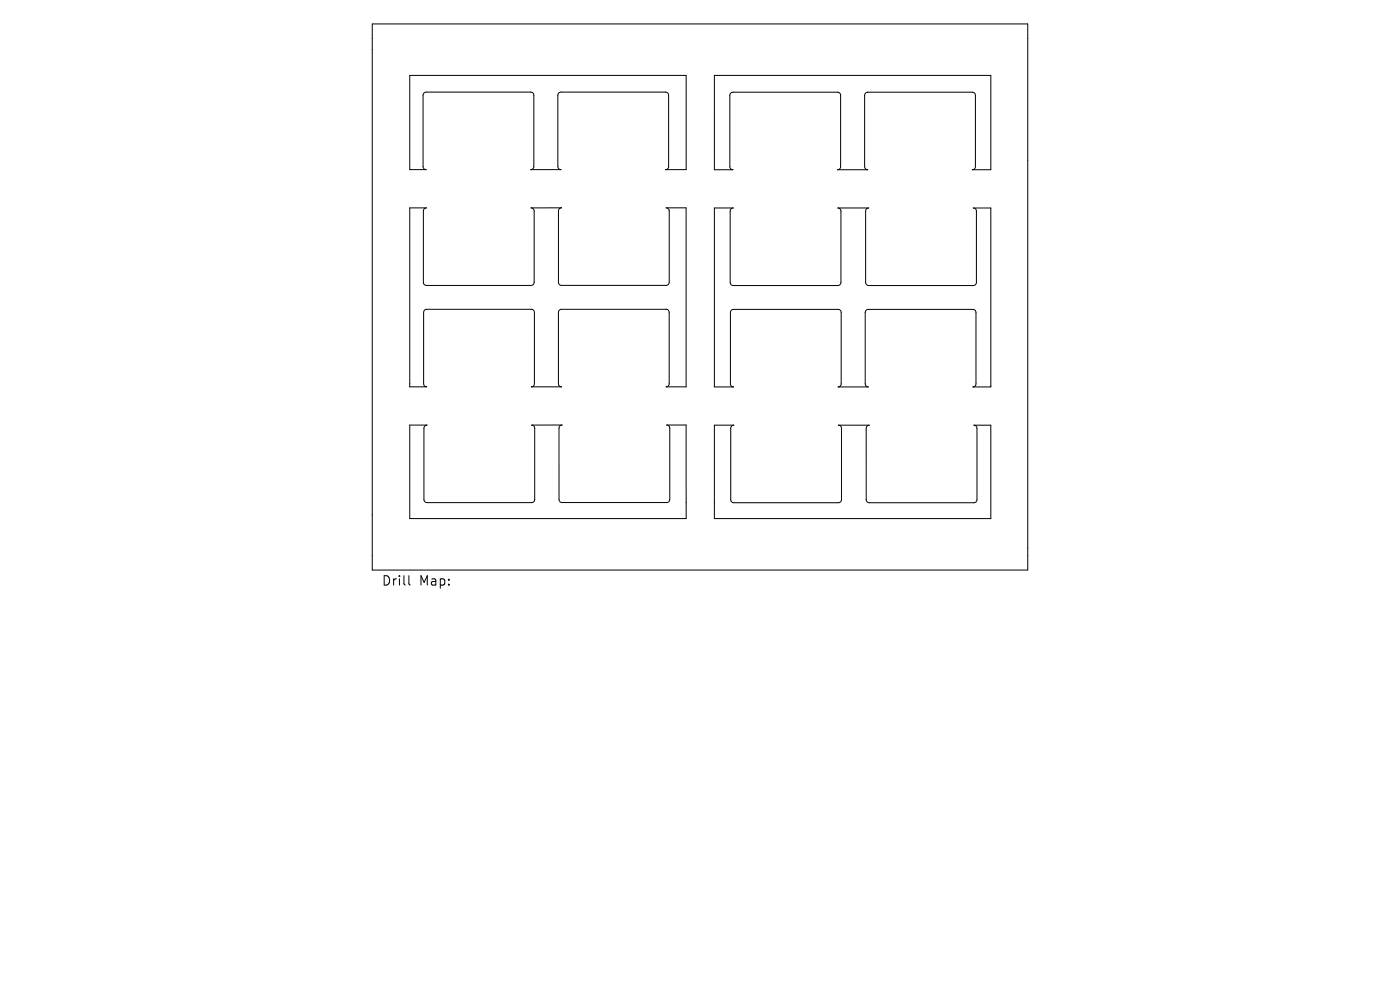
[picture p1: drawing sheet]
<svg xmlns="http://www.w3.org/2000/svg" width="297mm" height="210mm" viewBox="0 0 297 210" stroke-linecap="round" stroke-linejoin="round" font-family="sans-serif">
<defs><g id="words">
<g font-size="2.8">
<text x="80.9" y="124.5">Drill</text>
<text x="88.9" y="124.5">Map:</text>
</g>
</g></defs>
<path d="M79 5.1h139v115.8h-139zM86.9 16h58.7v20h-4.4l.5-.2 .1-.5v-15.2l-.2-.4-.4-.2h-22.2l-.4 .2-.3 .5v15.1l.2 .5 .5 .2h-6.4l.5-.2 .2-.5-.1-15.1-.3-.6h-22.7l-.3 .2-.2 .4v15.1l.2 .5 .5 .2h-3.5zM151.5 16h58.7v20h-3.9l.4-.2 .2-.5v-15.1l-.2-.4-.4-.2h-22.2l-.4 .1-.3 .5v15.1l.2 .5 .5 .2h-6.4l.4-.2 .2-.5v-15.1l-.3-.6h-22.7l-.3 .2-.2 .4v15.1l.2 .5 .5 .2h-3.9zM86.9 44.1h3.6l-.5 .2-.2 .5v15.1l.3 .5 .4 .2h22.2l.4-.2 .2-.5v-15.1l-.2-.5-.4-.2h6.4l-.4 .2-.2 .4v15.2l.3 .5 22.5 .1 .5-.2 .2-.4v-15.2l-.3-.5-.4-.1h4.3v38h-4.3l.5-.2 .2-.5v-15.1l-.2-.5-.5-.2h-22.2l-.4 .1-.2 .6v15.1l.2 .5 .4 .2h-6.4l.5-.2 .2-.5v-15.1l-.4-.6-22.6-.1-.4 .3-.1 .4v15.1l.2 .5 .4 .2h-3.6zM151.6 44.1h4l-.5 .2-.2 .5v15.1l.2 .5 .5 .2 22.5-.1 .3-.6v-15.1l-.2-.5-.5-.2h6.6l-.5 .2-.2 .5v15.1l.2 .5 .5 .2 22.5-.1 .3-.6v-15.1l-.2-.5-.4-.2h3.7v38h-3.8l.5-.2 .2-.5-.1-15.1-.1-.5-.5-.2h-22.2l-.4 .1-.3 .6v15.1l.2 .5 .5 .2h-6.4l.5-.2 .2-.5v-15.1l-.4-.6h-22.7l-.3 .2-.1 .4v15.1l.1 .5 .5 .2h-4zM86.9 90.2h3.7l-.5 .2-.2 .4v15.2l.3 .5 .4 .1h22.2l.4-.2 .2-.4v-15.2l-.2-.4-.4-.2h6.5l-.5 .2-.2 .4v15.1l.3 .6 22.5 .1 .5-.2 .2-.5v-15.1l-.2-.4-.5-.2h4.2v19.8h-58.7zM151.6 90.2h4.1l-.5 .2-.2 .5v15.1l.2 .4 .5 .2h22.5l.3-.6v-15.1l-.2-.5-.4-.2h6.5l-.4 .2-.2 .5v15.1l.2 .5 .4 .1h22.5l.4-.6v-15.1l-.2-.5-.5-.2h3.6v19.8h-58.7zM86.7 122.1v1.7l.3 .3" fill="none" stroke="#000" stroke-width=".21"/>
<use href="#words"/>
</svg>
